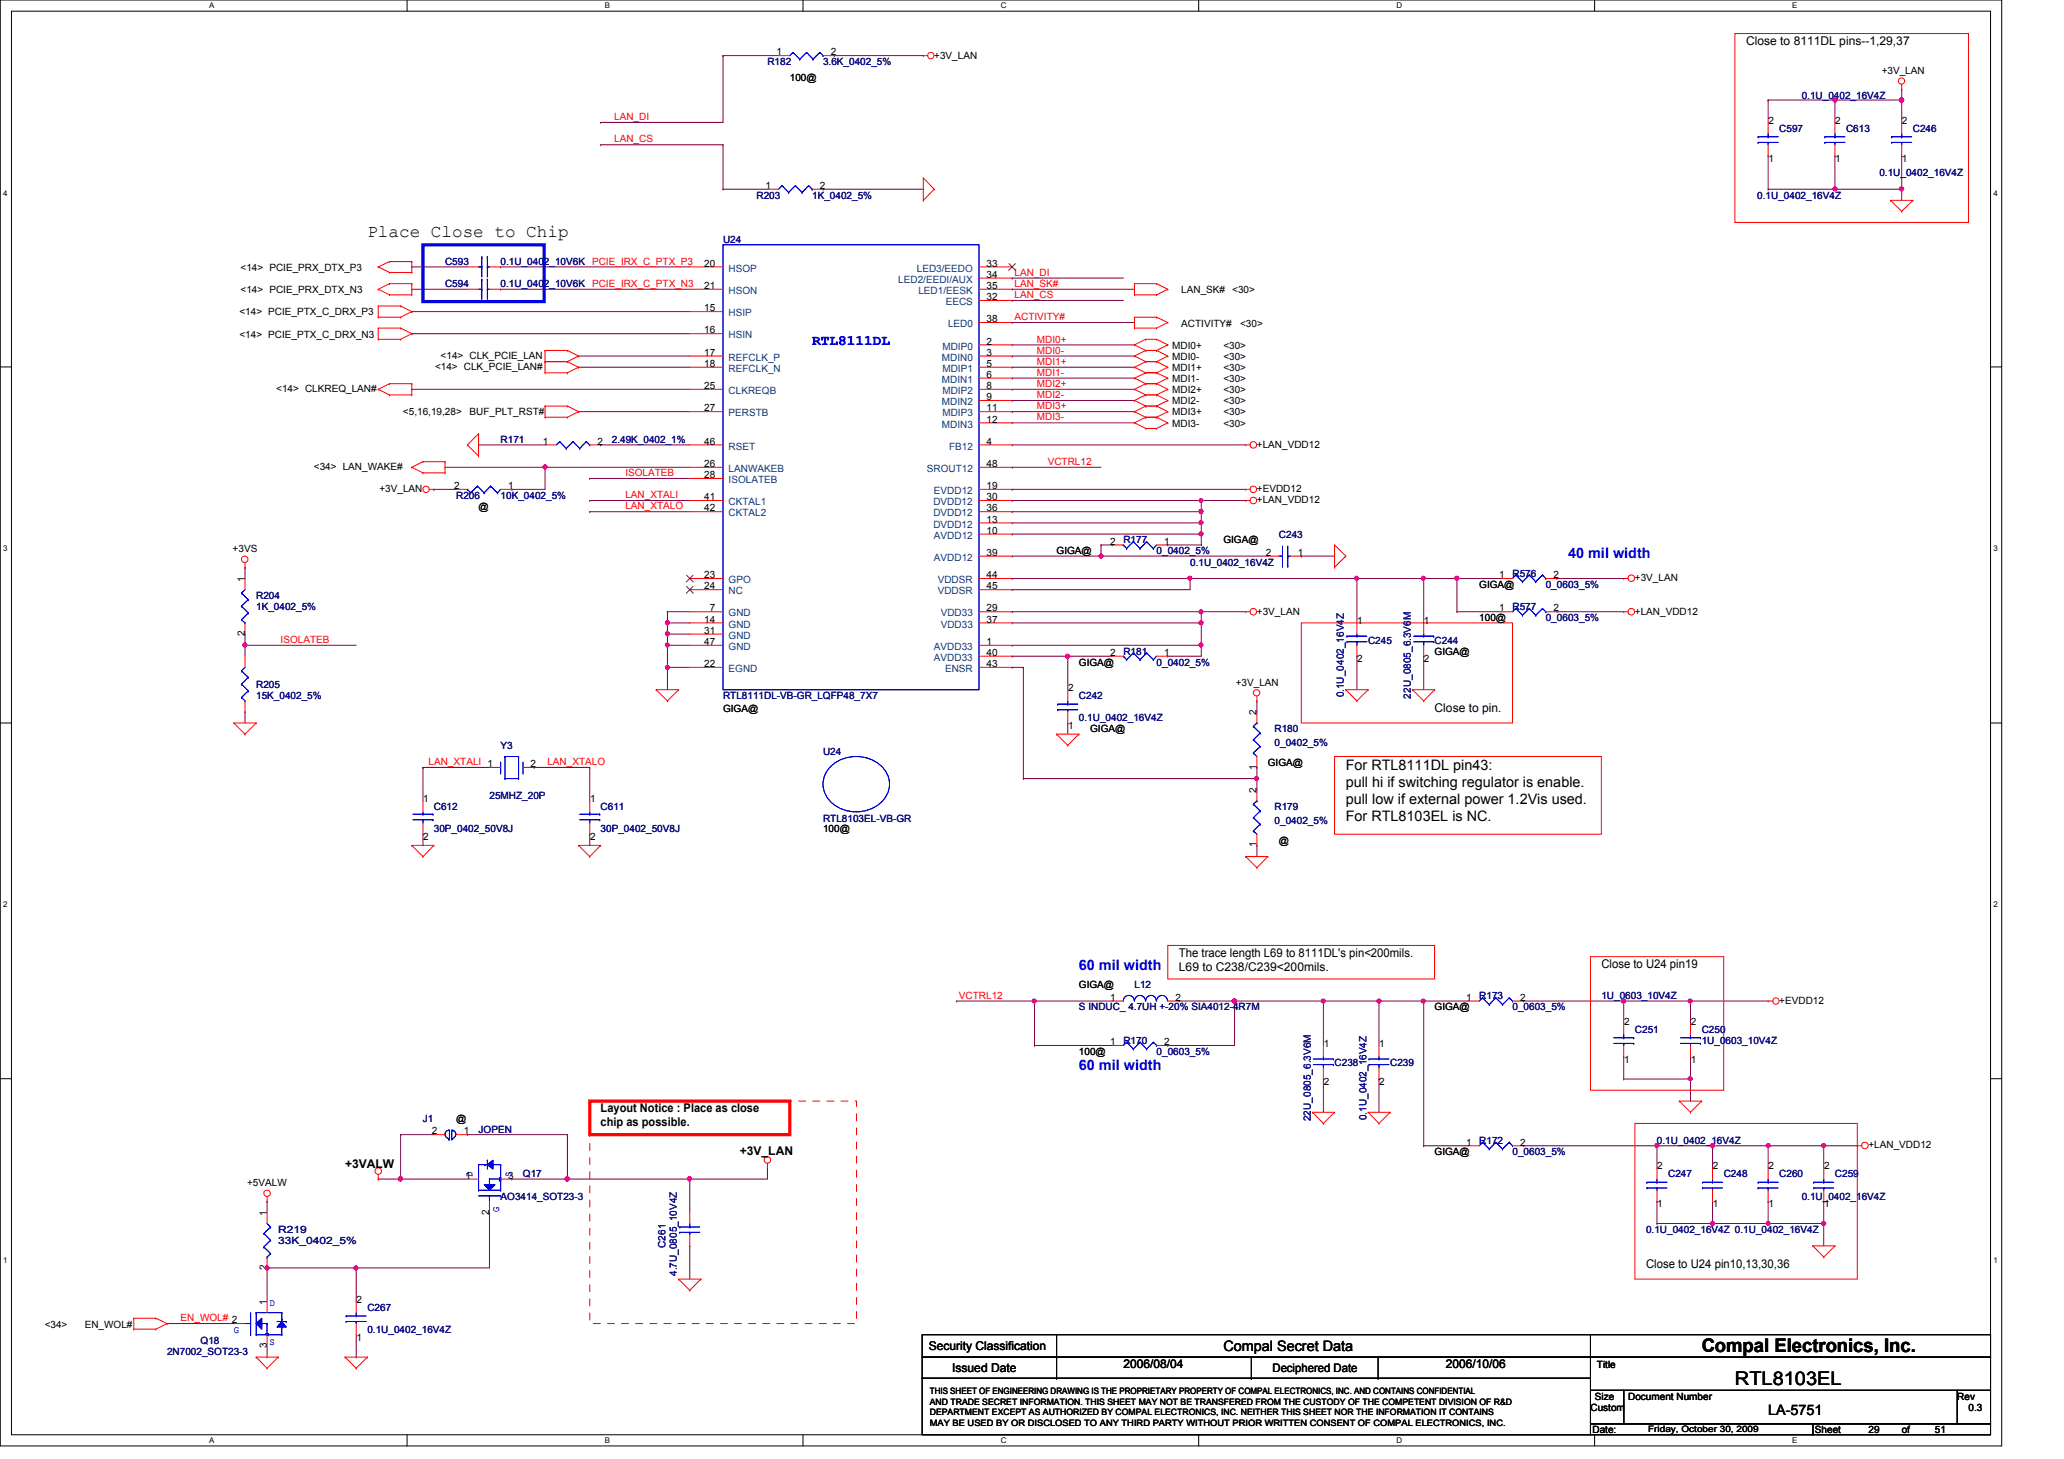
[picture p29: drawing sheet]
<svg xmlns="http://www.w3.org/2000/svg" width="297mm" height="210mm" viewBox="0 0 297 210" stroke-linecap="round" stroke-linejoin="round" font-family="sans-serif">
<defs><g id="words">
<g font-size="2.7">
<text x="244.9" y="194.6">Compal Electronics, Inc.</text>
<text x="249.7" y="199.3">RTL8103EL</text>
</g>
<text font-size="2.5" x="52.9" y="34.1">Place Close to Chip</text>
<g font-size="2.1" fill="#00f">
<text x="116.9" y="49.7">RTL8111DL</text>
<text x="225.7" y="80.3">40 mil width</text>
<text x="155.3" y="139.5">60 mil width</text>
<text x="155.3" y="153.9">60 mil width</text>
</g>
<g font-size="2.1">
<text x="193.7" y="110.7">For RTL8111DL pin43:</text>
<text x="193.7" y="113.2">pull hi if switching regulator is enable.</text>
<text x="193.7" y="115.7">pull low if external power 1.2Vis used.</text>
<text x="193.7" y="118.1">For RTL8103EL is NC.</text>
<text x="176.1" y="194.4">Compal Secret Data</text>
<text x="254.5" y="203.5">LA-5751</text>
</g>
<g font-size="1.7">
<text x="251.3" y="6.4">Close to 8111DL pins--1,29,37</text>
<text x="206.5" y="102.4">Close to pin.</text>
<text x="169.7" y="137.6">The trace length L69 to 8111DL's pin&lt;200mils.</text>
<text x="169.7" y="139.7">L69 to C238/C239&lt;200mils.</text>
<text x="230.5" y="139.2">Close to U24 pin19</text>
<text x="86.4" y="160">Layout Notice : Place as close</text>
<text x="86.4" y="162.1">chip as possible.</text>
<text x="106.5" y="166.1">+3V_LAN</text>
<text x="49.7" y="168">+3VALW</text>
<text x="236.9" y="182.5">Close to U24 pin10,13,30,36</text>
<text x="133.7" y="194.3">Security Classification</text>
<text x="137" y="197.3">Issued Date</text>
<text x="161.7" y="196.8">2006/08/04</text>
<text x="183.1" y="197.4">Deciphered Date</text>
<text x="208.1" y="196.8">2006/10/06</text>
</g>
<g font-size="1.4" fill="#000080">
<text x="110.4" y="9.4">R182</text>
<text x="118.4" y="9.4">3.6K_0402_5%</text>
<text x="259.3" y="14.2">0.1U_0402_16V4Z</text>
<text x="256.1" y="19">C597</text>
<text x="265.7" y="19">C613</text>
<text x="275.3" y="19">C246</text>
<text x="108.9" y="28.6">R203</text>
<text x="116.9" y="28.6">1K_0402_5%</text>
<text x="252.9" y="28.6">0.1U_0402_16V4Z</text>
<text x="270.5" y="25.4">0.1U_0402_16V4Z</text>
<text x="104.1" y="35">U24</text>
<text x="64" y="38.2">C593</text>
<text x="64" y="41.4">C594</text>
<text x="72" y="38.2">0.1U_0402_10V6K</text>
<text x="72" y="41.4">0.1U_0402_10V6K</text>
<text x="72" y="63.8">R171</text>
<text x="88" y="63.8">2.49K_0402_1%</text>
<text x="65.7" y="71.8">R206</text>
<text x="72" y="71.8">10K_0402_5%</text>
<text x="184.1" y="77.4">C243</text>
<text x="161.7" y="78.2">R177</text>
<text x="166.5" y="79.8">0_0402_5%</text>
<text x="171.3" y="81.4">0.1U_0402_16V4Z</text>
<text x="217.7" y="83">R576</text>
<text x="36.9" y="86.2">R204</text>
<text x="36.9" y="87.8">1K_0402_5%</text>
<text x="217.7" y="87.8">R577</text>
<text x="222.5" y="84.6">0_0603_5%</text>
<text x="222.5" y="89.4">0_0603_5%</text>
<text x="161.7" y="94.2">R181</text>
<text x="166.5" y="95.8">0_0402_5%</text>
<text x="196.9" y="92.6">C245</text>
<text x="206.5" y="92.6">C244</text>
<text x="36.9" y="99">R205</text>
<text x="36.9" y="100.6">15K_0402_5%</text>
<text x="104.1" y="100.6">RTL8111DL-VB-GR_LQFP48_7X7</text>
<text x="155.3" y="100.6">C242</text>
<text x="193.4" y="100.3" transform="rotate(-90 193.4 100.3)">0.1U_0402_16V4Z</text>
<text x="203" y="100.5" transform="rotate(-90 203 100.5)">22U_0805_6.3V6M</text>
<text x="72" y="107.8">Y3</text>
<text x="155.3" y="103.8">0.1U_0402_16V4Z</text>
<text x="183.4" y="105.4">R180</text>
<text x="183.4" y="107.3">0_0402_5%</text>
<text x="118.4" y="108.6">U24</text>
<text x="62.4" y="116.6">C612</text>
<text x="62.4" y="119.8">30P_0402_50V8J</text>
<text x="70.4" y="115">25MHZ_20P</text>
<text x="86.4" y="116.6">C611</text>
<text x="86.4" y="119.8">30P_0402_50V8J</text>
<text x="118.4" y="118.2">RTL8103EL-VB-GR</text>
<text x="183.4" y="116.6">R179</text>
<text x="183.4" y="118.5">0_0402_5%</text>
<text x="163.3" y="142.2">L12</text>
<text x="212.9" y="143.8">R173</text>
<text x="230.5" y="143.8">1U_0603_10V4Z</text>
<text x="155.3" y="145.4">S INDUC_ 4.7UH +-20% SIA4012-4R7M</text>
<text x="217.7" y="145.4">0_0603_5%</text>
<text x="235.3" y="148.6">C251</text>
<text x="244.9" y="148.6">C250</text>
<text x="161.7" y="150.2">R170</text>
<text x="166.5" y="151.8">0_0603_5%</text>
<text x="192.1" y="153.4">C238</text>
<text x="200.1" y="153.4">C239</text>
<text x="244.9" y="150.2">1U_0603_10V4Z</text>
<text x="60.9" y="161.4">J1</text>
<text x="188.6" y="161.3" transform="rotate(-90 188.6 161.3)">22U_0805_6.3V6M</text>
<text x="196.6" y="161.2" transform="rotate(-90 196.6 161.2)">0.1U_0402_16V4Z</text>
<text x="68.9" y="163">JOPEN</text>
<text x="212.9" y="164.6">R172</text>
<text x="217.7" y="166.2">0_0603_5%</text>
<text x="238.5" y="164.6">0.1U_0402_16V4Z</text>
<text x="72" y="172.6">AO3414_SOT23-3</text>
<text x="75.3" y="169.4">Q17</text>
<text x="240.1" y="169.4">C247</text>
<text x="248.1" y="169.4">C248</text>
<text x="256.1" y="169.4">C260</text>
<text x="259.3" y="172.6">0.1U_0402_16V4Z</text>
<text x="264.1" y="169.4">C259</text>
<text x="40" y="177.4">R219</text>
<text x="40" y="179">33K_0402_5%</text>
<text x="95.8" y="179.5" transform="rotate(-90 95.8 179.5)">C261</text>
<text x="236.9" y="177.4">0.1U_0402_16V4Z 0.1U_0402_16V4Z</text>
<text x="97.4" y="183.6" transform="rotate(-90 97.4 183.6)">4.7U_0805_10V4Z</text>
<text x="52.9" y="188.6">C267</text>
<text x="52.9" y="191.8">0.1U_0402_16V4Z</text>
<text x="24" y="195">2N7002_SOT23-3</text>
<text x="28.9" y="193.4">Q18</text>
</g>
<g font-size="1.4">
<text x="111.8" y="8">1</text>
<text x="113.7" y="11.6">100@</text>
<text x="119.5" y="8">2</text>
<text x="134.4" y="8.4">+3V_LAN</text>
<text x="270.8" y="10.6">+3V_LAN</text>
<text x="254.5" y="17.8">2</text>
<text x="264.1" y="17.8">2</text>
<text x="273.7" y="17.8">2</text>
<text x="254.5" y="23.3">1</text>
<text x="264.1" y="23.3">1</text>
<text x="273.7" y="23.3">1</text>
<text x="110.1" y="27.2">1</text>
<text x="118" y="27.2">2</text>
<text x="34.6" y="39">&lt;14&gt; PCIE_PRX_DTX_P3</text>
<text x="101.3" y="38.4">20</text>
<text x="101.3" y="41.6">21</text>
<text x="142" y="41.6">35</text>
<text x="142" y="40">34</text>
<text x="142" y="38.4">33</text>
<text x="34.5" y="45.4">&lt;14&gt; PCIE_PTX_C_DRX_P3</text>
<text x="34.6" y="42.2">&lt;14&gt; PCIE_PRX_DTX_N3</text>
<text x="101.3" y="44.8">15</text>
<text x="101.3" y="48">16</text>
<text x="142" y="46.4">38</text>
<text x="142" y="43.2">32</text>
<text x="170" y="47">ACTIVITY#</text>
<text x="170" y="42.2">LAN_SK# &lt;30&gt;</text>
<text x="178.5" y="47">&lt;30&gt;</text>
<text x="34.5" y="48.6">&lt;14&gt; PCIE_PTX_C_DRX_N3</text>
<text x="62.6" y="53.2">&lt;14&gt; CLK_PCIE_LAN#</text>
<text x="63.4" y="51.6">&lt;14&gt; CLK_PCIE_LAN</text>
<text x="101.3" y="51.2">17</text>
<text x="101.3" y="52.8">18</text>
<text x="142" y="49.6">2</text>
<text x="142" y="51.2">3</text>
<text x="142" y="52.8">5</text>
<text x="168.7" y="53.4">MDI1+</text>
<text x="168.7" y="51.8">MDI0-</text>
<text x="168.7" y="50.2">MDI0+</text>
<text x="176.1" y="51.8">&lt;30&gt;</text>
<text x="176.1" y="53.4">&lt;30&gt;</text>
<text x="176.1" y="50.2">&lt;30&gt;</text>
<text x="39.7" y="56.4">&lt;14&gt; CLKREQ_LAN#</text>
<text x="58" y="59.8">&lt;5,16,19,28&gt;</text>
<text x="67.6" y="59.8">BUF_PLT_RST#</text>
<text x="101.3" y="59.2">27</text>
<text x="101.3" y="56">25</text>
<text x="142" y="54.4">6</text>
<text x="142" y="56">8</text>
<text x="142" y="57.6">9</text>
<text x="142" y="59.2">11</text>
<text x="168.7" y="58.2">MDI2-</text>
<text x="168.7" y="56.6">MDI2+</text>
<text x="168.7" y="55">MDI1-</text>
<text x="168.7" y="59.8">MDI3+</text>
<text x="176.1" y="58.2">&lt;30&gt;</text>
<text x="176.1" y="55">&lt;30&gt;</text>
<text x="176.1" y="56.6">&lt;30&gt;</text>
<text x="176.1" y="59.8">&lt;30&gt;</text>
<text x="78.1" y="64">1</text>
<text x="86" y="64">2</text>
<text x="101.3" y="64">46</text>
<text x="142" y="64">4</text>
<text x="142" y="60.8">12</text>
<text x="168.7" y="61.4">MDI3-</text>
<text x="176.1" y="61.4">&lt;30&gt;</text>
<text x="180.9" y="64.4">+LAN_VDD12</text>
<text x="45.2" y="67.6">&lt;34&gt; LAN_WAKE#</text>
<text x="54.6" y="70.8">+3V_LAN</text>
<text x="65.4" y="70.4">2</text>
<text x="73.1" y="70.4">1</text>
<text x="101.3" y="72">41</text>
<text x="101.3" y="68.8">28</text>
<text x="101.3" y="67.2">26</text>
<text x="142" y="67.2">48</text>
<text x="142" y="70.4">19</text>
<text x="142" y="72">30</text>
<text x="180.9" y="70.8">+EVDD12</text>
<text x="68.9" y="73.4">@</text>
<text x="101.3" y="73.6">42</text>
<text x="142" y="76.8">10</text>
<text x="142" y="75.2">13</text>
<text x="142" y="73.6">36</text>
<text x="180.9" y="72.4">+LAN_VDD12</text>
<text x="33.5" y="79.5">+3VS</text>
<text x="35.2" y="83.7" transform="rotate(-90 35.2 83.7)">1</text>
<text x="101.3" y="83.2">23</text>
<text x="142" y="83.2">44</text>
<text x="142" y="80">39</text>
<text x="152.1" y="79.8">GIGA@</text>
<text x="159.8" y="78.4">2</text>
<text x="167.6" y="78.4">1</text>
<text x="176.1" y="78.2">GIGA@</text>
<text x="182.2" y="80">2</text>
<text x="186.8" y="80">1</text>
<text x="215.8" y="83.2">1</text>
<text x="223.6" y="83.2">2</text>
<text x="235.3" y="83.6">+3V_LAN</text>
<text x="101.3" y="89.6">14</text>
<text x="101.3" y="84.8">24</text>
<text x="102.1" y="88">7</text>
<text x="142" y="89.6">37</text>
<text x="142" y="88">29</text>
<text x="142" y="84.8">45</text>
<text x="180.9" y="88.4">+3V_LAN</text>
<text x="195.3" y="89.8">1</text>
<text x="204.9" y="89.8">1</text>
<text x="212.9" y="84.6">GIGA@</text>
<text x="212.9" y="89.4">100@</text>
<text x="215.8" y="88">1</text>
<text x="223.6" y="88">2</text>
<text x="235.3" y="88.4">+LAN_VDD12</text>
<text x="35.2" y="91.5" transform="rotate(-90 35.2 91.5)">2</text>
<text x="101.3" y="92.8">47</text>
<text x="101.3" y="96">22</text>
<text x="101.3" y="91.2">31</text>
<text x="142" y="92.8">1</text>
<text x="142" y="94.4">40</text>
<text x="142" y="96">43</text>
<text x="155.3" y="95.8">GIGA@</text>
<text x="159.8" y="94.4">2</text>
<text x="167.6" y="94.4">1</text>
<text x="195.3" y="95.3">2</text>
<text x="204.9" y="95.3">2</text>
<text x="206.5" y="94.2">GIGA@</text>
<text x="153.7" y="99.4">2</text>
<text x="177.8" y="98.6">+3V_LAN</text>
<text x="104.1" y="102.5">GIGA@</text>
<text x="153.7" y="104.9">1</text>
<text x="156.9" y="105.4">GIGA@</text>
<text x="180.8" y="102.9" transform="rotate(-90 180.8 102.9)">2</text>
<text x="76.4" y="110.4">2</text>
<text x="180.8" y="110.7" transform="rotate(-90 180.8 110.7)">1</text>
<text x="182.5" y="110.2">GIGA@</text>
<text x="60.9" y="115.4">1</text>
<text x="84.9" y="115.4">1</text>
<text x="118.4" y="119.8">100@</text>
<text x="180.8" y="114.1" transform="rotate(-90 180.8 114.1)">2</text>
<text x="60.9" y="120.9">2</text>
<text x="84.9" y="120.9">2</text>
<text x="180.8" y="121.9" transform="rotate(-90 180.8 121.9)">1</text>
<text x="184.1" y="121.4">@</text>
<text x="155.3" y="142.2">GIGA@</text>
<text x="159.8" y="144">1</text>
<text x="169.2" y="144">2</text>
<text x="211" y="144">1</text>
<text x="218.8" y="144">2</text>
<text x="206.5" y="145.4">GIGA@</text>
<text x="233.7" y="147.4">2</text>
<text x="243.3" y="147.4">2</text>
<text x="256.1" y="144.4">+EVDD12</text>
<text x="155.3" y="151.8">100@</text>
<text x="159.8" y="150.4">1</text>
<text x="167.6" y="150.4">2</text>
<text x="190.5" y="150.6">1</text>
<text x="198.5" y="150.6">1</text>
<text x="233.7" y="152.9">1</text>
<text x="243.3" y="152.9">1</text>
<text x="65.7" y="161.4">@</text>
<text x="190.5" y="156.1">2</text>
<text x="198.5" y="156.1">2</text>
<text x="62.1" y="163.2">2</text>
<text x="66.8" y="163.2">1</text>
<text x="206.5" y="166.2">GIGA@</text>
<text x="211" y="164.8">1</text>
<text x="218.8" y="164.8">2</text>
<text x="268.9" y="165.2">+LAN_VDD12</text>
<text x="35.6" y="170.6">+5VALW</text>
<text x="67" y="169.6">1</text>
<text x="73.1" y="169.6">3</text>
<text x="238.5" y="173.7">1</text>
<text x="238.5" y="168.2">2</text>
<text x="246.5" y="173.7">1</text>
<text x="246.5" y="168.2">2</text>
<text x="254.5" y="173.7">1</text>
<text x="254.5" y="168.2">2</text>
<text x="262.5" y="173.7">1</text>
<text x="262.5" y="168.2">2</text>
<text x="38.4" y="174.9" transform="rotate(-90 38.4 174.9)">1</text>
<text x="70.4" y="174.8" transform="rotate(-90 70.4 174.8)">2</text>
<text x="38.4" y="182.8" transform="rotate(-90 38.4 182.8)">2</text>
<text x="6.4" y="191">&lt;34&gt;</text>
<text x="12.2" y="191">EN_WOL#</text>
<text x="38.4" y="187.7" transform="rotate(-90 38.4 187.7)">1</text>
<text x="51.3" y="187.5">2</text>
<text x="38.4" y="193.9" transform="rotate(-90 38.4 193.9)">3</text>
<text x="51.3" y="192.9">1</text>
<text x="229.8" y="196.8">Title</text>
<text x="228.9" y="203">Custom</text>
<text x="229.5" y="201.4">Size</text>
<text x="234.3" y="201.4">Document Number</text>
<text x="281.7" y="201.4">Rev</text>
<text x="283.3" y="203">0.3</text>
<text x="229.2" y="206.2">Date:</text>
<text x="261.2" y="206.2">Sheet</text>
<text x="268.9" y="206.2">29</text>
<text x="273.7" y="206.2">of</text>
<text x="278.5" y="206.2">51</text>
</g>
<g font-size="1.4" fill="#f00">
<text x="88.4" y="17.3">LAN_DI</text>
<text x="88.4" y="20.5">LAN_CS</text>
<text x="85.2" y="41.3">PCIE_IRX_C_PTX_N3</text>
<text x="85.2" y="38.1">PCIE_IRX_C_PTX_P3</text>
<text x="146" y="41.3">LAN_SK#</text>
<text x="146" y="39.7">LAN_DI</text>
<text x="146" y="42.9">LAN_CS</text>
<text x="146" y="46.1">ACTIVITY#</text>
<text x="149.2" y="52.5">MDI1+</text>
<text x="149.2" y="50.9">MDI0-</text>
<text x="149.2" y="49.3">MDI0+</text>
<text x="149.2" y="55.7">MDI2+</text>
<text x="149.2" y="54.1">MDI1-</text>
<text x="149.2" y="57.3">MDI2-</text>
<text x="149.2" y="58.9">MDI3+</text>
<text x="149.2" y="60.5">MDI3-</text>
<text x="90" y="68.5">ISOLATEB</text>
<text x="90" y="71.7">LAN_XTALI</text>
<text x="150.8" y="66.9">VCTRL12</text>
<text x="90" y="73.3">LAN_XTALO</text>
<text x="40.4" y="92.5">ISOLATEB</text>
<text x="61.7" y="110.1">LAN_XTALI 1</text>
<text x="78.8" y="110.1">LAN_XTALO</text>
<text x="138" y="143.7">VCTRL12</text>
<text x="26" y="190.1">EN_WOL# 2</text>
</g>
<g font-size="1.4" fill="#004080">
<text x="104.9" y="39.1">HSOP</text>
<text x="129.3" y="40.7">LED2/EEDI/AUX</text>
<text x="131.9" y="39.1">LED3/EEDO</text>
<text x="104.9" y="45.5">HSIP</text>
<text x="104.9" y="42.3">HSON</text>
<text x="132.2" y="42.3">LED1/EESK</text>
<text x="136.1" y="43.9">EECS</text>
<text x="136.4" y="47.1">LED0</text>
<text x="104.9" y="48.7">HSIN</text>
<text x="104.9" y="51.9">REFCLK_P</text>
<text x="104.9" y="53.5">REFCLK_N</text>
<text x="135.5" y="51.9">MDIN0</text>
<text x="135.6" y="50.3">MDIP0</text>
<text x="135.6" y="53.5">MDIP1</text>
<text x="104.9" y="59.9">PERSTB</text>
<text x="104.9" y="56.7">CLKREQB</text>
<text x="135.5" y="55.1">MDIN1</text>
<text x="135.5" y="58.3">MDIN2</text>
<text x="135.6" y="56.7">MDIP2</text>
<text x="135.6" y="59.9">MDIP3</text>
<text x="104.9" y="64.7">RSET</text>
<text x="135.5" y="61.5">MDIN3</text>
<text x="136.6" y="64.7">FB12</text>
<text x="104.9" y="69.5">ISOLATEB</text>
<text x="104.9" y="67.9">LANWAKEB</text>
<text x="133.4" y="67.9">SROUT12</text>
<text x="134.4" y="71.1">EVDD12</text>
<text x="104.9" y="74.3">CKTAL2</text>
<text x="104.9" y="72.7">CKTAL1</text>
<text x="134.3" y="75.9">DVDD12</text>
<text x="134.3" y="74.3">DVDD12</text>
<text x="134.3" y="72.7">DVDD12</text>
<text x="134.4" y="77.5">AVDD12</text>
<text x="104.9" y="83.9">GPO</text>
<text x="134.4" y="80.7">AVDD12</text>
<text x="135" y="83.9">VDDSR</text>
<text x="104.9" y="88.7">GND</text>
<text x="104.9" y="85.5">NC</text>
<text x="135" y="85.5">VDDSR</text>
<text x="135.4" y="88.7">VDD33</text>
<text x="104.9" y="93.5">GND</text>
<text x="104.9" y="90.3">GND</text>
<text x="104.9" y="91.9">GND</text>
<text x="134.4" y="93.5">AVDD33</text>
<text x="134.4" y="95.1">AVDD33</text>
<text x="135.4" y="90.3">VDD33</text>
<text x="104.9" y="96.7">EGND</text>
<text x="136" y="96.7">ENSR</text>
</g>
<g font-size="1.4" fill="#00f">
<text x="68" y="169.3" transform="rotate(-90 68 169.3)">D</text>
<text x="73.6" y="169.3" transform="rotate(-90 73.6 169.3)">S</text>
<text x="71.8" y="174.4" transform="rotate(-90 71.8 174.4)">G</text>
<text x="33.7" y="191.8">G</text>
<text x="38.8" y="187.9">D</text>
<text x="38.8" y="193.5">S</text>
</g>
<g font-size="1.3">
<text x="133.8" y="200.6">THIS SHEET OF ENGINEERING DRAWING IS THE PROPRIETARY PROPERTY OF COMPAL ELECTRONICS, INC. AND CONTAINS CONFIDENTIAL</text>
<text x="133.8" y="202.1">AND TRADE SECRET INFORMATION. THIS SHEET MAY NOT BE TRANSFERED FROM THE CUSTODY OF THE COMPETENT DIVISION OF R&amp;D</text>
<text x="133.8" y="203.6">DEPARTMENT EXCEPT AS AUTHORIZED BY COMPAL ELECTRONICS, INC. NEITHER THIS SHEET NOR THE INFORMATION IT CONTAINS</text>
<text x="133.8" y="205.1">MAY BE USED BY OR DISCLOSED TO ANY THIRD PARTY WITHOUT PRIOR WRITTEN CONSENT OF COMPAL ELECTRONICS, INC.</text>
<text x="237.2" y="206">Friday, October 30, 2009</text>
</g>
<g font-size="1.1">
<text x="30.1" y="1.1">A</text>
<text x="87" y="1.1">B</text>
<text x="144" y="1.1">C</text>
<text x="201" y="1.1">D</text>
<text x="257.9" y="1.1">E</text>
<text x=".5" y="28.2">4</text>
<text x="286.9" y="28.2">4</text>
<text x=".5" y="79.3">3</text>
<text x="286.9" y="79.3">3</text>
<text x=".5" y="130.6">2</text>
<text x="286.9" y="130.6">2</text>
<text x=".5" y="181.7">1</text>
<text x="286.9" y="181.7">1</text>
<text x="30.1" y="207.6">A</text>
<text x="87" y="207.6">B</text>
<text x="144" y="207.6">C</text>
<text x="201" y="207.6">D</text>
<text x="257.9" y="207.6">E</text>
</g>
</g></defs>
<path d="M0 0h288.1v208h-288.1zM1.6 1.6h284.9v204.8h-284.9z" fill="none" stroke="#000" stroke-width=".14"/>
<g fill="#fff">
<path d="M30.1 .2h.7v1.2h-.7z"/>
<path d="M30.1 206.6h.7v1.2h-.7z"/>
</g>
<path d="M58.6 0v1.6M58.6 206.4v1.6" fill="none" stroke="#000" stroke-width=".14"/>
<g fill="#fff">
<path d="M87 .2h.8v1.2h-.8z"/>
<path d="M87 206.6h.8v1.2h-.8z"/>
</g>
<path d="M115.6 0v1.6M115.6 206.4v1.6" fill="none" stroke="#000" stroke-width=".14"/>
<g fill="#fff">
<path d="M144 .2h.8v1.2h-.8z"/>
<path d="M144 206.6h.8v1.2h-.8z"/>
</g>
<path d="M172.5 0v1.6M172.5 206.4v1.6" fill="none" stroke="#000" stroke-width=".14"/>
<g fill="#fff">
<path d="M201 .2h.7v1.2h-.7z"/>
<path d="M201 206.6h.7v1.2h-.7z"/>
</g>
<path d="M229.5 0v1.6M229.5 206.4v1.6" fill="none" stroke="#000" stroke-width=".14"/>
<g fill="#fff">
<path d="M257.9 .2h.8v1.2h-.8z"/>
<path d="M257.9 206.6h.8v1.2h-.8z"/>
<path d="M.5 27.2h.6v1.2h-.6z"/>
<path d="M286.9 27.2h.6v1.2h-.6z"/>
<path d="M.5 78.4h.6v1.1h-.6z"/>
<path d="M286.9 78.4h.6v1.1h-.6z"/>
</g>
<path d="M0 52.8h1.6M286.5 52.8h1.6" fill="none" stroke="#000" stroke-width=".14"/>
<g fill="#fff">
<path d="M.5 129.6h.6v1.2h-.6z"/>
<path d="M286.9 129.6h.6v1.2h-.6z"/>
</g>
<path d="M0 104h1.6M286.5 104h1.6" fill="none" stroke="#000" stroke-width=".14"/>
<g fill="#fff">
<path d="M.5 180.8h.6v1.1h-.6z"/>
<path d="M286.9 180.8h.6v1.1h-.6z"/>
</g>
<path d="M0 155.2h1.6M286.5 155.2h1.6" fill="none" stroke="#000" stroke-width=".14"/>
<path d="M145.7 75.2h.1M145.7 70.4h.1M145.7 75.2h27.2M145.7 70.4h33.6M96.1 88h.1M96.1 88h3.2M145.7 92.8h.1M145.7 92.8h27.2M172.9 88h.1M172.9 88v1.6" fill="none" stroke="#800040" stroke-width=".14"/>
<circle cx="172.8" cy="92.8" r=".3" fill="#f0f"/>
<circle cx="172.8" cy="92.8" r=".3" fill="none" stroke="#f0f" stroke-width=".14"/>
<path d="M83.3 51.2h.1M83.3 52.8h.1M83.3 51.2h16M83.3 52.8h16M145.7 43.2h.1M145.7 43.2h16M145.7 76.8h.1M145.7 76.8h27.2" fill="none" stroke="#800040" stroke-width=".14"/>
<circle cx="172.8" cy="76.8" r=".3" fill="#f0f"/>
<circle cx="172.8" cy="76.8" r=".3" fill="none" stroke="#f0f" stroke-width=".14"/>
<g fill="none" stroke="#800040" stroke-width=".14">
<path d="M145.7 41.6h.1M145.7 40h.1M145.7 46.4h.1M145.7 41.6h17.6M145.7 40h16M145.7 46.4h17.6M68.9 64h.1M68.9 64h9.5M78.4 67.2h.1M78.4 67.2h20.9M84.9 68.8h.1M84.9 68.8h14.4"/>
<path d="M86.4 64h.1M86.4 64h12.9M145.7 67.2h.1M145.7 67.2h12.8M172.9 75.2h.1M172.9 75.2v1.6M96.1 91.2h.1M96.1 92.8h.1M96.1 91.2h3.2M96.1 92.8h3.2"/>
</g>
<circle cx="78.4" cy="67.2" r=".3" fill="#f0f"/>
<circle cx="78.4" cy="67.2" r=".3" fill="none" stroke="#f0f" stroke-width=".14"/>
<path d="M84.9 73.6h.1M84.9 72h.1M84.9 73.6h14.4M84.9 72h14.4M35.3 81.6h.1M35.3 92.8h.1M35.3 81.6v1.6M35.3 92.8h16M35.3 102.4h.1M35.3 102.4v1.6" fill="none" stroke="#800040" stroke-width=".14"/>
<circle cx="35.2" cy="92.8" r=".3" fill="#f0f"/>
<circle cx="35.2" cy="92.8" r=".3" fill="none" stroke="#f0f" stroke-width=".14"/>
<path d="M35.3 92.8h.1M35.3 92.8v1.6M209.7 83.2h.1M209.7 83.2h6.4" fill="none" stroke="#800040" stroke-width=".14"/>
<circle cx="209.7" cy="83.2" r=".31" fill="#f0f"/>
<circle cx="209.7" cy="83.2" r=".31" fill="none" stroke="#f0f" stroke-width=".14"/>
<path d="M172.9 72h.1M172.9 72h6.4" fill="none" stroke="#800040" stroke-width=".14"/>
<circle cx="172.8" cy="72" r=".3" fill="#f0f"/>
<circle cx="172.8" cy="72" r=".3" fill="none" stroke="#f0f" stroke-width=".14"/>
<g fill="none" stroke="#800040" stroke-width=".14">
<path d="M86.4 17.6h.1M104.1 8h.1M104.1 8h8M104.1 8v9.6h-17.7M120.1 8h.1M120.1 8h12.8M86.4 20.8h.1M86.4 20.8h17.7M104.1 20.8h.1M104.1 27.2h.1M104.1 27.2h6.3M104.1 20.8v6.4"/>
<path d="M118.4 27.2h.1M118.4 27.2h14.5M172.9 73.6h.1M172.9 73.6v1.6"/>
</g>
<circle cx="172.8" cy="75.2" r=".3" fill="#f0f"/>
<circle cx="172.8" cy="75.2" r=".3" fill="none" stroke="#f0f" stroke-width=".14"/>
<g fill="none" stroke="#800040" stroke-width=".14">
<path d="M59.3 56h.1M59.3 56h40M83.3 59.2h.1M83.3 59.2h16M62.4 70.4h.1M62.4 70.4h3.3M64 67.2h.1M64 67.2h14.4M73.7 70.4h.1M78.4 67.2h.1M78.4 67.2v3.2h-4.7M145.7 72h.1"/>
<path d="M145.7 72h27.2M35.3 91.2h.1M35.3 91.2v1.6M145.7 88h.1M145.7 89.6h.1M145.7 88h27.2M145.7 89.6h27.2M172.9 89.6h.1M172.9 89.6v3.2"/>
</g>
<circle cx="172.8" cy="89.6" r=".31" fill="#f0f"/>
<circle cx="172.8" cy="89.6" r=".31" fill="none" stroke="#f0f" stroke-width=".14"/>
<path d="M172.9 88h.1M172.9 88h6.4" fill="none" stroke="#800040" stroke-width=".14"/>
<circle cx="172.8" cy="88" r=".3" fill="#f0f"/>
<circle cx="172.8" cy="88" r=".3" fill="none" stroke="#f0f" stroke-width=".14"/>
<g fill="none" stroke="#800040" stroke-width=".14">
<path d="M54.4 169.6h.1M54.4 169.6h12.9M57.7 163.2h.1M57.7 169.6h.1M57.7 163.2h4.7M57.7 163.2v6.4M67.3 163.2h.1M67.3 163.2h14.4M73.7 169.6h.1M81.7 163.2h.1M81.7 163.2v6.4h-8M110.4 168h.1"/>
<path d="M110.4 168v1.6"/>
</g>
<circle cx="57.6" cy="169.6" r=".32" fill="#f0f"/>
<circle cx="57.6" cy="169.6" r=".32" fill="none" stroke="#f0f" stroke-width=".14"/>
<path d="M99.3 169.6h.1M99.3 169.6h11.1" fill="none" stroke="#800040" stroke-width=".14"/>
<circle cx="99.2" cy="169.6" r=".31" fill="#f0f"/>
<circle cx="99.2" cy="169.6" r=".31" fill="none" stroke="#f0f" stroke-width=".14"/>
<path d="M51.3 182.4h.1M51.3 182.4v4.8" fill="none" stroke="#800040" stroke-width=".14"/>
<circle cx="51.2" cy="182.4" r=".3" fill="#f0f"/>
<circle cx="51.2" cy="182.4" r=".3" fill="none" stroke="#f0f" stroke-width=".14"/>
<path d="M38.4 182.4h.1M38.4 182.4h12.9" fill="none" stroke="#800040" stroke-width=".14"/>
<circle cx="38.4" cy="182.4" r=".3" fill="#f0f"/>
<circle cx="38.4" cy="182.4" r=".3" fill="none" stroke="#f0f" stroke-width=".14"/>
<g fill="none" stroke="#800040" stroke-width=".14">
<path d="M38.4 172.8h.1M38.4 172.8v1.6M70.4 174.4h.1M70.4 174.4v8h-19.1M81.7 169.6h.1M81.7 169.6h17.6M99.3 169.6h.1M99.3 169.6v4.8M24 190.4h.1M24 190.4h9.7M38.4 182.4h.1M38.4 195.2h.1"/>
<path d="M38.4 182.4v4.8M38.4 193.6v1.6M51.3 182.4h.1M51.3 195.2h.1M51.3 192v3.2"/>
</g>
<circle cx="81.6" cy="169.6" r=".32" fill="#f0f"/>
<circle cx="81.6" cy="169.6" r=".32" fill="none" stroke="#f0f" stroke-width=".14"/>
<g fill="none" stroke="#800040" stroke-width=".14">
<path d="M59.3 38.4h.1M59.3 38.4h8M72 38.4h.1M72 38.4h27.3M59.3 41.6h.1M59.3 48h.1M59.3 44.8h.1M59.3 41.6h8M59.3 48h40M59.3 44.8h40M72 41.6h.1M72 41.6h27.3"/>
<path d="M96.1 88h.1M96.1 89.6h.1M96.1 88v3.2M96.1 89.6h3.2M99.3 179.2h.1M99.3 179.2v4.8"/>
</g>
<circle cx="96" cy="89.6" r=".31" fill="#f0f"/>
<circle cx="96" cy="89.6" r=".31" fill="none" stroke="#f0f" stroke-width=".14"/>
<path d="M96.1 92.8h.1M96.1 92.8v3.2" fill="none" stroke="#800040" stroke-width=".14"/>
<circle cx="96.1" cy="92.8" r=".3" fill="#f0f"/>
<circle cx="96.1" cy="92.8" r=".3" fill="none" stroke="#f0f" stroke-width=".14"/>
<path d="M96.1 96h.1M96.1 96v3.2M96.1 96h3.2" fill="none" stroke="#800040" stroke-width=".14"/>
<circle cx="96.1" cy="96" r=".3" fill="#f0f"/>
<circle cx="96.1" cy="96" r=".3" fill="none" stroke="#f0f" stroke-width=".14"/>
<path d="M96.1 91.2h.1M96.1 91.2v1.6" fill="none" stroke="#800040" stroke-width=".14"/>
<circle cx="96.1" cy="91.2" r=".3" fill="#f0f"/>
<circle cx="96.1" cy="91.2" r=".3" fill="none" stroke="#f0f" stroke-width=".14"/>
<g fill="none" stroke="#800040" stroke-width=".14">
<path d="M254.5 14.4h.1M254.5 14.4v3.2M264.1 14.4h.1M264.1 14.4v3.2M273.7 12.8h.1M273.7 12.8v1.6M264.1 27.2h.1M264.1 27.2h9.6M60.9 110.4h.1M60.9 110.4h9.5M60.9 110.4v4.8M76.9 110.4h.1"/>
<path d="M76.9 110.4h8M84.9 110.4h.1M84.9 110.4v4.8M60.9 120h.1M60.9 120v1.6M84.9 120h.1M84.9 120v1.6"/>
</g>
<circle cx="273.7" cy="27.2" r=".31" fill="#f0f"/>
<circle cx="273.7" cy="27.2" r=".31" fill="none" stroke="#f0f" stroke-width=".14"/>
<path d="M264.1 14.4h.1M264.1 14.4h9.6M254.5 22.4h.1M254.5 22.4v4.8" fill="none" stroke="#800040" stroke-width=".14"/>
<circle cx="273.7" cy="14.4" r=".31" fill="#f0f"/>
<circle cx="273.7" cy="14.4" r=".31" fill="none" stroke="#f0f" stroke-width=".14"/>
<circle cx="264.1" cy="14.4" r=".3" fill="#f0f"/>
<circle cx="264.1" cy="14.4" r=".3" fill="none" stroke="#f0f" stroke-width=".14"/>
<path d="M273.7 14.4h.1M273.7 14.4v3.2" fill="none" stroke="#800040" stroke-width=".14"/>
<circle cx="273.7" cy="14.4" r=".31" fill="#f0f"/>
<circle cx="273.7" cy="14.4" r=".31" fill="none" stroke="#f0f" stroke-width=".14"/>
<path d="M254.5 27.2h.1M254.5 27.2h9.6" fill="none" stroke="#800040" stroke-width=".14"/>
<circle cx="264.1" cy="27.2" r=".3" fill="#f0f"/>
<circle cx="264.1" cy="27.2" r=".3" fill="none" stroke="#f0f" stroke-width=".14"/>
<path d="M254.5 14.4h.1M254.5 14.4h9.6M264.1 22.4h.1M264.1 22.4v4.8M273.7 27.2h.1M273.7 22.4h.1M273.7 22.4v6.4M148.9 144h.1M148.9 144h11.2" fill="none" stroke="#800040" stroke-width=".14"/>
<circle cx="148.8" cy="144" r=".3" fill="#f0f"/>
<circle cx="148.8" cy="144" r=".3" fill="none" stroke="#f0f" stroke-width=".14"/>
<path d="M137.7 144h.1M137.7 144h11.2M148.9 144h.1M148.9 150.4h.1M148.9 144v6.4M148.9 150.4h11.2M168.1 150.4h.1M177.7 144h.1M177.7 144v6.4h-9.6" fill="none" stroke="#800040" stroke-width=".14"/>
<circle cx="177.7" cy="144" r=".31" fill="#f0f"/>
<circle cx="177.7" cy="144" r=".31" fill="none" stroke="#f0f" stroke-width=".14"/>
<path d="M169.7 144h.1M169.7 144h8M190.5 155.2h.1M190.5 144h.1M190.5 144h8M190.5 144v6.4M190.5 155.2v4.8M198.5 155.2h.1M198.5 155.2v4.8" fill="none" stroke="#800040" stroke-width=".14"/>
<circle cx="190.5" cy="144" r=".3" fill="#f0f"/>
<circle cx="190.5" cy="144" r=".3" fill="none" stroke="#f0f" stroke-width=".14"/>
<path d="M198.5 144h.1M198.5 144v6.4" fill="none" stroke="#800040" stroke-width=".14"/>
<circle cx="198.5" cy="144" r=".3" fill="#f0f"/>
<circle cx="198.5" cy="144" r=".3" fill="none" stroke="#f0f" stroke-width=".14"/>
<path d="M204.9 144h.1M204.9 144v20.8M204.9 144h6.4" fill="none" stroke="#800040" stroke-width=".14"/>
<circle cx="204.8" cy="144" r=".3" fill="#f0f"/>
<circle cx="204.8" cy="144" r=".3" fill="none" stroke="#f0f" stroke-width=".14"/>
<path d="M204.9 164.8h.1M204.9 164.8h6.4M219.3 164.8h.1M219.3 164.8h19.2" fill="none" stroke="#800040" stroke-width=".14"/>
<circle cx="238.5" cy="164.8" r=".3" fill="#f0f"/>
<circle cx="238.5" cy="164.8" r=".3" fill="none" stroke="#f0f" stroke-width=".14"/>
<path d="M243.3 144h.1M243.3 144h11.2" fill="none" stroke="#800040" stroke-width=".14"/>
<circle cx="243.2" cy="144" r=".3" fill="#f0f"/>
<circle cx="243.2" cy="144" r=".3" fill="none" stroke="#f0f" stroke-width=".14"/>
<g fill="none" stroke="#800040" stroke-width=".14">
<path d="M238.5 164.8h.1M238.5 164.8h16M238.5 164.8v3.2M246.5 172.8h.1M246.5 164.8h.1M246.5 164.8v3.2M246.5 172.8v3.2M254.5 164.8h.1M254.5 164.8v3.2M262.5 176h.1M262.5 164.8h.1M262.5 164.8v3.2"/>
<path d="M262.5 176v3.2"/>
</g>
<circle cx="246.5" cy="164.8" r=".3" fill="#f0f"/>
<circle cx="246.5" cy="164.8" r=".3" fill="none" stroke="#f0f" stroke-width=".14"/>
<path d="M238.5 176h.1M238.5 176h16M246.5 176h.1" fill="none" stroke="#800040" stroke-width=".14"/>
<circle cx="246.5" cy="176" r=".3" fill="#f0f"/>
<circle cx="246.5" cy="176" r=".3" fill="none" stroke="#f0f" stroke-width=".14"/>
<path d="M238.5 172.8h.1M238.5 172.8v3.2M254.5 172.8h.1M254.5 172.8v3.2M262.5 164.8h.1M262.5 164.8h4.8" fill="none" stroke="#800040" stroke-width=".14"/>
<circle cx="262.5" cy="164.8" r=".3" fill="#f0f"/>
<circle cx="262.5" cy="164.8" r=".3" fill="none" stroke="#f0f" stroke-width=".14"/>
<path d="M177.7 144h.1M177.7 144h12.8M198.5 144h.1M198.5 144h6.4" fill="none" stroke="#800040" stroke-width=".14"/>
<circle cx="177.7" cy="144" r=".31" fill="#f0f"/>
<circle cx="177.7" cy="144" r=".31" fill="none" stroke="#f0f" stroke-width=".14"/>
<path d="M254.5 176h.1M254.5 176h8" fill="none" stroke="#800040" stroke-width=".14"/>
<circle cx="262.5" cy="176" r=".3" fill="#f0f"/>
<circle cx="262.5" cy="176" r=".3" fill="none" stroke="#f0f" stroke-width=".14"/>
<circle cx="254.5" cy="176" r=".3" fill="#f0f"/>
<circle cx="254.5" cy="176" r=".3" fill="none" stroke="#f0f" stroke-width=".14"/>
<path d="M219.3 144h.1M219.3 144h24M233.7 152h.1M233.7 155.2h.1M233.7 144h.1M233.7 144v3.2M233.7 152v3.2M233.7 155.2h9.6M243.3 144h.1M243.3 144v3.2M262.5 172.8h.1M262.5 172.8v3.2" fill="none" stroke="#800040" stroke-width=".14"/>
<circle cx="233.7" cy="144" r=".31" fill="#f0f"/>
<circle cx="233.7" cy="144" r=".31" fill="none" stroke="#f0f" stroke-width=".14"/>
<path d="M243.3 155.2h.1M243.3 155.2v3.2" fill="none" stroke="#800040" stroke-width=".14"/>
<circle cx="243.2" cy="155.2" r=".3" fill="#f0f"/>
<circle cx="243.2" cy="155.2" r=".3" fill="none" stroke="#f0f" stroke-width=".14"/>
<path d="M254.5 164.8h.1M254.5 164.8h8" fill="none" stroke="#800040" stroke-width=".14"/>
<circle cx="254.5" cy="164.8" r=".3" fill="#f0f"/>
<circle cx="254.5" cy="164.8" r=".3" fill="none" stroke="#f0f" stroke-width=".14"/>
<path d="M153.7 94.4h.1M153.7 94.4h6.4" fill="none" stroke="#800040" stroke-width=".14"/>
<circle cx="153.7" cy="94.4" r=".31" fill="#f0f"/>
<circle cx="153.7" cy="94.4" r=".31" fill="none" stroke="#f0f" stroke-width=".14"/>
<path d="M145.7 73.6h.1M145.7 73.6h27.2M168.1 94.4h.1M172.9 92.8h.1M172.9 92.8v1.6h-4.8" fill="none" stroke="#800040" stroke-width=".14"/>
<circle cx="172.8" cy="73.6" r=".31" fill="#f0f"/>
<circle cx="172.8" cy="73.6" r=".31" fill="none" stroke="#f0f" stroke-width=".14"/>
<path d="M158.5 80h.1M158.5 80h24" fill="none" stroke="#800040" stroke-width=".14"/>
<circle cx="158.5" cy="80" r=".3" fill="#f0f"/>
<circle cx="158.5" cy="80" r=".3" fill="none" stroke="#f0f" stroke-width=".14"/>
<g fill="none" stroke="#800040" stroke-width=".14">
<path d="M145.7 84.8h.1M153.7 94.4h.1M153.7 94.4v4.8M171.3 83.2h.1M171.3 83.2v1.6h-25.6M187.3 80h.1M187.3 80h4.8M195.3 83.2h.1M195.3 83.2h9.6M204.9 94.4h.1M204.9 83.2h.1M204.9 83.2v6.4"/>
<path d="M204.9 94.4v4.8M209.7 88h.1M209.7 83.2h.1M209.7 88h6.4M209.7 83.2v4.8M224.1 88h.1M224.1 83.2h.1M224.1 88h9.6M224.1 83.2h9.6M153.7 104h.1M153.7 104v1.6"/>
</g>
<circle cx="195.2" cy="83.2" r=".3" fill="#f0f"/>
<circle cx="195.2" cy="83.2" r=".3" fill="none" stroke="#f0f" stroke-width=".14"/>
<path d="M204.9 83.2h.1M204.9 83.2h4.8" fill="none" stroke="#800040" stroke-width=".14"/>
<circle cx="204.8" cy="83.2" r=".3" fill="#f0f"/>
<circle cx="204.8" cy="83.2" r=".3" fill="none" stroke="#f0f" stroke-width=".14"/>
<path d="M171.3 83.2h.1M171.3 83.2h24M195.3 94.4h.1M195.3 83.2h.1M195.3 83.2v6.4M195.3 94.4v4.8" fill="none" stroke="#800040" stroke-width=".14"/>
<circle cx="171.2" cy="83.2" r=".3" fill="#f0f"/>
<circle cx="171.2" cy="83.2" r=".3" fill="none" stroke="#f0f" stroke-width=".14"/>
<path d="M145.7 96h.1M145.7 96h1.6M147.3 96h.1M147.3 96v16M147.3 112h.1M147.3 112h33.6M180.9 112h.1M180.9 100.8h.1M180.9 100.8v1.6M180.9 112v1.6M180.9 121.6h.1M180.9 121.6v1.6" fill="none" stroke="#800040" stroke-width=".14"/>
<circle cx="180.8" cy="112" r=".3" fill="#f0f"/>
<circle cx="180.8" cy="112" r=".3" fill="none" stroke="#f0f" stroke-width=".14"/>
<g fill="none" stroke="#800040" stroke-width=".14">
<path d="M145.7 52.8h.1M145.7 51.2h.1M145.7 49.6h.1M145.7 56h.1M145.7 54.4h.1M145.7 57.6h.1M145.7 59.2h.1M145.7 52.8h17.6M145.7 51.2h17.6M145.7 49.6h17.6M145.7 56h17.6M145.7 54.4h17.6"/>
<path d="M145.7 57.6h17.6M145.7 59.2h17.6M145.7 60.8h.1M145.7 64h.1M145.7 60.8h17.6M145.7 64h33.6M158.5 78.4h.1M158.5 78.4h1.6M158.5 78.4v1.6h-12.8M160.1 78.4h.1M168.1 78.4h.1M168.1 78.4h4.8"/>
<path d="M172.9 72h.1M172.9 78.4h.1M172.9 72v1.6M172.9 76.8v1.6M145.7 94.4h.1M145.7 80h.1M145.7 83.2h.1M145.7 94.4h8M145.7 83.2h25.6M180.9 110.4h.1M180.9 110.4v1.6M243.3 152h.1"/>
<path d="M243.3 152v3.2"/>
</g>
<g fill="none" stroke="#f00" stroke-width=".14">
<path d="M132.9 8h.1M132.9 8h.6M249.7 4.8h33.6v27.2h-33.6zM254.5 17.6v1.6M273.7 12.8h.1M273.7 12.1v.7M273.7 17.6v1.6M54.4 38.4h.1M54.4 38.4l1.6 .8M56 37.6h.1M56 39.2h.1M56 37.6l-1.6 .8"/>
<path d="M56 37.6h3.3M56 39.2h3.3M59.3 37.6h.1M59.3 39.2h.1M59.3 37.6v1.6M132.9 25.6h.1M132.9 28.8h.1M132.9 25.6v3.2M132.9 25.6l1.5 1.6M134.4 27.2h.1M134.4 27.2l-1.5 1.6M254.5 20.8v1.6"/>
<path d="M272.1 28.8h.1M272.1 28.8h3.2M272.1 28.8l1.6 1.6M273.7 30.4h.1M273.7 20.8v1.6M275.3 28.8h.1M275.3 28.8l-1.6 1.6M54.4 56h.1M54.4 41.6h.1M54.4 48.8h.1M54.4 47.2h.1M54.4 45.6h.1"/>
<path d="M54.4 44h.1M54.4 56l1.6 .8M54.4 41.6l1.6 .8M54.4 47.2h3.3M54.4 48.8h3.3M54.4 44v1.6M54.4 47.2v1.6M54.4 44h3.3M54.4 45.6h3.3M56 55.2h.1M56 56.8h.1M56 40.8h.1"/>
<path d="M56 42.4h.1M56 55.2l-1.6 .8M56 55.2h3.3M56 56.8h3.3M56 40.8l-1.6 .8M56 40.8h3.3M56 42.4h3.3M57.7 47.2h.1M57.7 48.8h.1M57.7 44h.1M57.7 45.6h.1M57.7 47.2l1.6 .8"/>
<path d="M57.7 44l1.6 .8M59.3 55.2h.1M59.3 56.8h.1M59.3 40.8h.1M59.3 42.4h.1M59.3 48h.1M59.3 44.8h.1M59.3 40.8v1.6M59.3 55.2v1.6M59.3 48l-1.6 .8M59.3 44.8l-1.6 .8M78.4 53.6h.1"/>
<path d="M78.4 52h.1M78.4 50.4h.1M78.4 58.4h.1M78.4 52h3.3M78.4 53.6h3.3M78.4 50.4v3.2M78.4 58.4v1.6M78.4 50.4h3.3M78.4 58.4h3.3M81.7 52h.1M81.7 53.6h.1M81.7 50.4h.1"/>
<path d="M81.7 58.4h.1M81.7 52l1.6 .8M81.7 50.4l1.6 .8M81.7 58.4l1.6 .8M83.3 52.8h.1M83.3 51.2h.1M83.3 59.2h.1M83.3 52.8l-1.6 .8M83.3 51.2l-1.6 .8M83.3 59.2l-1.6 .8M163.3 52.8h.1M163.3 57.6h.1"/>
<path d="M163.3 56h.1M163.3 51.2h.1M163.3 49.6h.1M163.3 54.4h.1M163.3 59.2h.1M163.3 47.2h.1M163.3 45.6h.1M163.3 42.4h.1M163.3 40.8h.1M163.3 40.8h3.2M163.3 42.4h3.2M163.3 47.2h3.2"/>
<path d="M163.3 45.6h3.2M163.3 52.8l1.6 .8M163.3 57.6l1.6 .8M163.3 56l1.6 .8M163.3 51.2l1.6 .8M163.3 49.6l1.6 .8M163.3 54.4l1.6 .8M163.3 59.2l1.6 .8M163.3 40.8v1.6M163.3 45.6v1.6M164.9 52h.1M164.9 53.6h.1"/>
<path d="M164.9 56.8h.1M164.9 58.4h.1M164.9 55.2h.1M164.9 50.4h.1M164.9 48.8h.1M164.9 52h1.6M164.9 53.6h1.6M164.9 50.4h1.6M164.9 55.2h1.6M164.9 56.8h1.6M164.9 58.4h1.6M164.9 48.8h1.6"/>
<path d="M164.9 52l-1.6 .8M164.9 56.8l-1.6 .8M164.9 55.2l-1.6 .8M164.9 50.4l-1.6 .8M164.9 48.8l-1.6 .8M164.9 53.6l-1.6 .8M164.9 58.4l-1.6 .8M166.5 52h.1M166.5 53.6h.1M166.5 56.8h.1M166.5 58.4h.1M166.5 55.2h.1"/>
<path d="M166.5 50.4h.1M166.5 48.8h.1M166.5 45.6h.1M166.5 47.2h.1M166.5 40.8h.1M166.5 42.4h.1M166.5 52l1.6 .8M166.5 56.8l1.6 .8M166.5 55.2l1.6 .8M166.5 50.4l1.6 .8M166.5 48.8l1.6 .8M166.5 53.6l1.6 .8"/>
<path d="M166.5 58.4l1.6 .8M166.5 45.6l1.6 .8M166.5 40.8l1.6 .8M168.1 52.8h.1M168.1 57.6h.1M168.1 56h.1M168.1 51.2h.1M168.1 49.6h.1M168.1 54.4h.1M168.1 59.2h.1M168.1 46.4h.1M168.1 41.6h.1"/>
<path d="M168.1 52.8l-1.6 .8M168.1 57.6l-1.6 .8M168.1 56l-1.6 .8M168.1 51.2l-1.6 .8M168.1 49.6l-1.6 .8M168.1 54.4l-1.6 .8M168.1 59.2l-1.6 .8M168.1 46.4l-1.6 .8M168.1 41.6l-1.6 .8M59.3 67.2h.1M59.3 67.2l1.6 .8M60.9 66.4h.1"/>
<path d="M60.9 68h.1M60.9 66.4l-1.6 .8M60.9 66.4h3.1M60.9 68h3.1M61.8 70.4h.6M62.4 70.4h.1M64 66.4h.1M64 68h.1M64 66.4v1.6M67.3 64h.1M67.3 64l1.6 1.6M68.9 62.4h.1"/>
<path d="M68.9 65.6h.1M68.9 62.4v3.2M68.9 62.4l-1.6 1.6M78.4 60h.1M78.4 60h3.3M81.7 60h.1M160.1 78.4h1.6M163.3 60.8h.1M163.3 60.8l1.6 .8M164.9 60h.1M164.9 61.6h.1M164.9 60h1.6"/>
<path d="M164.9 60l-1.6 .8M164.9 61.6h1.6M166.5 60h.1M166.5 61.6h.1M166.5 60l1.6 .8M166.5 78.4h1.6M168.1 60.8h.1M168.1 60.8l-1.6 .8M179.3 70.4h.1M179.3 72h.1M179.3 64h.1M179.3 70.4h.6"/>
<path d="M179.3 72h.6M179.3 64h.6M192.1 78.4h.1M192.1 78.4v3.2M192.1 78.4l1.6 1.6M35.3 81.6h.1M35.3 81v.6M35.3 94.4v1.6M94.4 99.2h.1M94.4 99.2h3.3M94.4 99.2l1.7 1.6M97.7 99.2h.1"/>
<path d="M97.7 99.2l-1.6 1.6M179.3 88h.1M179.3 88h.6M187.3 89.6h30.4v14.4h-30.4zM192.1 81.6h.1M193.7 80h.1M193.7 99.2h.1M193.7 99.2h3.2M193.7 80l-1.6 1.6M193.7 99.2l1.6 1.6M196.9 99.2h.1M196.9 99.2l-1.6 1.6"/>
<path d="M203.3 99.2h.1M203.3 99.2h3.2M203.3 99.2l1.6 1.6M206.5 99.2h.1M206.5 99.2l-1.6 1.6M233.7 88h.1M233.7 83.2h.1M233.7 88h.6M233.7 83.2h.6M33.7 104h.1M33.7 104h3.2M33.7 104l1.6 1.6"/>
<path d="M35.3 105.6h.1M35.3 100.8v1.6M36.9 104h.1M36.9 104l-1.6 1.6M96.1 100.8h.1M152.1 105.6h.1M152.1 105.6h3.2M152.1 105.6l1.6 1.6M153.7 107.2h.1M155.3 105.6h.1M155.3 105.6l-1.6 1.6M180.9 100.8h.1"/>
<path d="M180.9 100.2v.6M192.1 108.8h38.4v11.2h-38.4zM195.3 100.8h.1M204.9 100.8h.1M59.3 121.6h.1M59.3 121.6h3.1M59.3 121.6l1.6 1.6M60.9 123.2h.1M62.4 121.6h.1M62.4 121.6l-1.5 1.6M83.3 121.6h.1M83.3 121.6h3.1"/>
<path d="M83.3 121.6l1.6 1.6M84.9 123.2h.1M86.4 121.6h.1M86.4 121.6l-1.5 1.6M168.1 136h38.4v4.8h-38.4zM179.3 123.2h.1M179.3 123.2h3.2M179.3 123.2l1.6 1.6M180.9 124.8h.1M182.5 123.2h.1M182.5 123.2l-1.6 1.6M228.9 137.6h19.2v19.2h-19.2z"/>
<path d="M160.1 144h1.6M160.1 150.4h1.6M166.5 150.4h1.6M168.1 144h1.6M190.5 150.4v1.6M190.5 153.6v1.6M198.5 150.4v1.6M198.5 153.6v1.6M233.7 147.2v1.6M233.7 150.4v1.6M241.7 158.4h.1M241.7 158.4h3.2"/>
<path d="M241.7 158.4l1.6 1.6M244.9 158.4h.1M244.9 158.4l-1.6 1.6M254.5 144h.1M254.5 144h.6M38.4 172.8h.1M38.4 172.2v.6M38.4 174.4v1.6M54.4 169.6h.1M54.4 169v.6M99.3 174.4v1.6M99.3 177.6v1.6"/>
<path d="M110.4 168h.1M110.4 167.4v.6M188.9 160h.1M188.9 160h3.2M188.9 160l1.6 1.6M190.5 161.6h.1M192.1 160h.1M192.1 160l-1.6 1.6M196.9 160h.1M196.9 160h3.2M196.9 160l1.6 1.6M198.5 161.6h.1"/>
<path d="M200.1 160h.1M200.1 160l-1.6 1.6M211.3 164.8h1.6M217.7 164.8h1.6M235.3 161.6h32v22.4h-32zM243.3 160h.1M260.9 179.2h.1M260.9 179.2h3.2M260.9 179.2l1.6 1.6M264.1 179.2h.1M264.1 179.2l-1.6 1.6M267.3 164.8h.1"/>
<path d="M267.3 164.8h.6M19.3 191.2h.1M19.3 189.7h.1M19.3 189.7h3.1M19.3 191.2h3.1M19.3 189.7v1.5M22.4 189.7h.1M22.4 191.2h.1M22.4 189.7l1.6 .7M24 190.4h.1M24 190.4l-1.6 .8M36.9 195.2h.1"/>
<path d="M36.9 195.2h3.1M36.9 195.2l1.5 1.6M38.4 196.8h.1M38.4 180.8v1.6M40 195.2h.1M40 195.2l-1.6 1.6M49.7 195.2h.1M49.7 195.2h3.2M49.7 195.2l1.6 1.6M51.3 196.8h.1M52.9 195.2h.1M52.9 195.2l-1.6 1.6"/>
<path d="M97.7 184h.1M97.7 184h3.2M97.7 184l1.6 1.6M99.3 185.6h.1M100.9 184h.1M100.9 184l-1.6 1.6M262.5 180.8h.1"/>
<circle cx="133.9" cy="8" r=".46"/>
<circle cx="273.7" cy="11.7" r=".45"/>
<circle cx="61.3" cy="70.4" r=".46"/>
<circle cx="180.4" cy="70.4" r=".47"/>
<circle cx="180.4" cy="72" r=".47"/>
<circle cx="180.4" cy="64" r=".47"/>
<circle cx="35.2" cy="80.5" r=".47"/>
<circle cx="180.4" cy="88" r=".47"/>
<circle cx="180.8" cy="99.7" r=".46"/>
<circle cx="234.8" cy="88" r=".47"/>
<circle cx="234.8" cy="83.2" r=".47"/>
<circle cx="255.6" cy="144" r=".46"/>
<circle cx="38.4" cy="171.7" r=".46"/>
<circle cx="54.4" cy="168.5" r=".47"/>
<circle cx="110.4" cy="166.9" r=".47"/>
<circle cx="268.4" cy="164.8" r=".47"/>
</g>
<g fill="none" stroke="#000" stroke-width=".14">
<path d="M132.7 192h96.2v3.2h-96.2zM132.7 195.2h96.2v3.1h-96.2zM132.7 198.3h96.2v8.1h-96.2zM152.1 195.2h.1M152.1 198.3h.1M152.1 192v6.3M180.1 198.3h.1M180.1 195.2v3.1M198.3 198.3h.1M198.3 195.2v3.1M228.9 192h57.6v3.2h-57.6zM228.9 195.2h57.6v4.8h-57.6z"/>
<path d="M228.9 200h4.8v4.9h-4.8zM228.9 204.9h32v1.5h-32zM233.7 200h48v4.9h-48zM260.9 204.9h25.6v1.5h-25.6zM281.7 200h4.8v4.9h-4.8z"/>
</g>
<path d="M60.9 35.2h17.4v8.2h-17.4z" fill="none" stroke="#00f" stroke-width=".47"/>
<path d="M84.9 158.4h28.8v4.8h-28.8z" fill="none" stroke="#f00" stroke-width=".47"/>
<path d="M84.9 158.4h38.4v32h-38.4z" fill="none" stroke="#f00" stroke-width=".14" stroke-dasharray="1 1 1 1 1 1 1 1"/>
<g fill="none" stroke="#00f" stroke-width=".14">
<path d="M253 19.7h.1M253 19.7h2.9M254.5 19.7h.1M254.5 19.2v.5M272.2 19.7h.1M272.2 19.7h2.9M273.7 19.7h.1M273.7 19.2v.5M253 20.5h.1M253 20.5h2.9M254.5 20.5h.1M254.5 20.5v.3"/>
<path d="M272.2 20.5h.1M272.2 20.5h2.9M273.7 20.5h.1M273.7 20.5v.3M161.7 78.4h.1M161.7 78.4l.4 .5M162.1 78.9h.1M163.1 77.9h.1M163.1 77.9l1 1M163.1 77.9l-1 1M164.1 78.9h.1M165 77.9h.1"/>
<path d="M165 77.9l1 1M165 77.9l-.9 1M166 78.9h.1M166.5 78.4l-.5 .5M34.8 96.5h.1M34.8 98.4h.1M34.8 96.5l.9 1M34.8 98.4l.9 1M35.3 96l-.5 .5M35.7 97.5h.1M35.7 99.4h.1M35.7 97.5l-.9 .9"/>
<path d="M35.7 99.4l-.9 .9M34.8 100.3h.1M34.8 100.3l.5 .5M35.3 100.8h.1M161.7 144a.78 .78 0 0 1 .8-.8 .78 .78 0 0 1 .7 .8M162.1 149.9h.1M162.1 149.9l-.4 .5M162.1 149.9l1 1M163.1 150.9h.1M163.3 144a.78 .78 0 0 1 .8-.8 .78 .78 0 0 1 .7 .8M164.1 149.9h.1M164.1 149.9l-1 1"/>
<path d="M164.1 149.9l.9 1M164.9 144a.76 .76 0 0 1 .7-.8 .76 .76 0 0 1 .8 .8M165 150.9h.1M166 149.9h.1M166 149.9l-1 1M166 149.9l.5 .5M166.5 150.4h.1M166.5 144a.78 .78 0 0 1 .7-.8 .78 .78 0 0 1 .8 .8M189 153.2h2.9M189 152.4h2.9M190.5 152.4h.1M190.5 153.2h.1"/>
<path d="M190.5 152v.4M190.5 153.2v.4M191.9 153.2h.1M191.9 152.4h.1M197 153.2h.1M197 152.4h.1M197 153.2h2.9M197 152.4h2.9M198.5 152.4h.1M198.5 153.2h.1M198.5 152v.4M198.5 153.2v.4"/>
<path d="M232.2 149.3h2.9M232.2 150.1h2.9M233.7 150.1h.1M233.7 149.3h.1M233.7 148.8v.5M233.7 150.1v.3M235.1 149.3h.1M235.1 150.1h.1M38 177.5h.1M38 179.4h.1M38 177.5l.9 .9M38 179.4l.9 .9"/>
<path d="M38.4 176l.5 .5M38.9 176.5h.1M38.9 178.4h.1M38.9 176.5l-.9 1M38.9 178.4l-.9 1M97.8 176.5h.1M97.8 177.3h.1M97.8 176.5h2.9M97.8 177.3h2.9M99.3 177.3h.1M99.3 176.5h.1M99.3 176v.5"/>
<path d="M99.3 177.3v.3M213.4 164.3h.1M213.4 164.3l-.5 .5M213.4 164.3l.9 1M214.3 165.3h.1M215.3 164.3h.1M215.3 164.3l-1 1M215.3 164.3l.9 1M216.2 165.3h.1M217.2 164.3h.1M217.2 164.3l-1 1M217.2 164.3l.5 .5"/>
<path d="M217.7 164.8h.1M38.4 180.8h.1M38.9 180.3h.1M38.9 180.3l-.5 .5"/>
</g>
<path d="M69.7 170.4h1.5l-.8 .8z" fill="#00f"/>
<path d="M69.7 170.4h1.5l-.8 .8z" fill="none" stroke="#00f" stroke-width=".14"/>
<path d="M70.1 167.6l.8-.7v1.3z" fill="#00f"/>
<g fill="none" stroke="#00f" stroke-width=".14">
<path d="M68.9 171.2h.1M68.9 167.6h.1M68.9 167.6v3.6M68.9 171.2h3.1M68.9 172h3.1M68.9 167.6h1.2M69.8 167.6h.1M70.1 167.6l.8-.7v1.3zM70.1 166.9h.1M70.1 166.9v1.3M70.4 169.6h.1M70.4 170.4h.1"/>
<path d="M70.4 172h.1M70.4 169.6h1.6M70.4 169.6v.8M70.4 172v.8M70.9 167.6h.1M70.9 167.6h1.1M71.9 169.8h.1M71.9 169.5h.1M71.9 169.5v.3M72 171.2h.1M72 169.6h.1M72 172h.1"/>
<path d="M72 167.6h.1M72 169.5h.1M72 167.6v3.6"/>
</g>
<path d="M69.7 170.4h1.5l-.8 .8z" fill="#00f"/>
<path d="M69.7 170.4h1.5l-.8 .8z" fill="none" stroke="#00f" stroke-width=".14"/>
<path d="M70.1 167.6l.8-.7v1.3z" fill="#00f"/>
<g fill="none" stroke="#00f" stroke-width=".14">
<path d="M114.1 7.5h.1M114.1 7.5l-.4 .5M114.1 7.5l1 1M115.1 8.5h.1M116.1 7.5h.1M116.1 7.5l-1 1M116.1 7.5l.9 1M117 8.5h.1M118 7.5h.1M118 7.5l-1 1M118 7.5l.4 .5M118.4 8h.1"/>
<path d="M262.6 19.7h.1M262.6 19.7h2.9M264.1 19.7h.1M264.1 19.2v.5M68.9 38.4h.4M69.3 37h.1M69.3 38.4h.1M69.3 37v2.8M70.1 38.4h.1M70.1 37h.1M70.1 37v2.8M70.1 38.4h.3"/>
<path d="M104.1 35.2h36.8v64h-36.8zM112.6 26.7h.1M112.6 26.7l-.5 .5M112.6 26.7l.9 1M113.5 27.7h.1M114.5 26.7h.1M114.5 26.7l-1 1M114.5 26.7l.9 1M115.4 27.7h.1M116.4 26.7h.1M116.4 26.7l-1 1M116.4 26.7l.5 .5"/>
<path d="M116.9 27.2h.1M262.6 20.5h.1M262.6 20.5h2.9M264.1 20.5h.1M264.1 20.5v.3M80.6 63.5h.1M80.6 63.5l-.6 .5M80.6 63.5l.9 1M81.5 64.5h.1M82.5 63.5h.1M82.5 63.5l-1 1M82.5 63.5l.9 1"/>
<path d="M83.4 64.5h.1M84.4 63.5h.1M84.4 63.5l-1 1M84.4 63.5l.5 .5M84.9 64h.1M184.6 78.6v2.8M185.3 78.6v2.8M184.1 80h.5M184.6 81.4h.1M184.6 80h.1M185.3 80h.1M185.3 81.4h.1"/>
<path d="M185.3 80h.4M193.8 92.3h.1M193.8 91.5h.1M193.8 92.3h2.9M193.8 91.5h2.9M195.3 91.5h.1M195.3 92.3h.1M195.3 91.2v.3M195.3 92.3v.5M203.5 92.3h2.8M203.5 91.5h2.8M204.9 91.5h.1"/>
<path d="M204.9 92.3h.1M204.9 91.2v.3M204.9 92.3v.5M206.3 92.3h.1M206.3 91.5h.1M59.4 117.9h2.9M59.4 117.1h2.9M60.9 117.1h.1M60.9 117.9h.1M60.9 116.8v.3M60.9 117.9v.5M62.3 117.9h.1"/>
<path d="M62.3 117.1h.1M83.4 117.9h2.9M83.4 117.1h2.9M84.9 117.1h.1M84.9 117.9h.1M84.9 116.8v.3M84.9 117.9v.5M86.3 117.9h.1M86.3 117.1h.1M119.6 110.3a5.4 5.4 0 0 1 7.8 .5 3.5 3.5 0 0 1-1.1 5 5.2 5.2 0 0 1-7.6-1.6 3.5 3.5 0 0 1 .9-3.9zM180.4 108.3h.1M180.4 106.4h.1"/>
<path d="M180.4 104.5h.1M180.4 119.5h.1M180.4 117.6h.1M180.4 115.7h.1M180.4 108.3l.5 .5M180.4 106.4l1 1M180.4 104.5l1 1M180.4 119.5l.5 .5M180.4 117.6l1 1M180.4 115.7l1 1M180.9 104h.1M180.9 115.2h.1"/>
<path d="M180.9 104l-.5 .5M180.9 115.2l-.5 .5M181.4 107.4h.1M181.4 105.5h.1M181.4 118.6h.1M181.4 116.7h.1M181.4 107.4l-1 .9M181.4 105.5l-1 .9M181.4 118.6l-1 .9M181.4 116.7l-1 .9M213.4 143.6h.1M213.4 143.6l-.5 .4"/>
<path d="M213.4 143.6l.9 .9M214.3 144.5h.1M215.3 143.6h.1M215.3 143.6l-1 .9M215.3 143.6l.9 .9M216.2 144.5h.1M217.2 143.6h.1M217.2 143.6l-1 .9M217.2 143.6l.5 .4M217.7 144h.1M64.6 163.9h.1M64.7 162.6h.1"/>
<path d="M64.7 163.9h.1M64.7 162.6a.6 .6 0 0 0-.6 .5 .6 .6 0 0 0 .5 .7M64.7 162.6v1.3M65 162.6h.1M65 163.9h.1M65 162.6v1.3M65 162.6h.2M65 163.9h.2M65.2 162.6h.1M65.3 162.6a.6 .6 0 0 1 .3 .6 .6 .6 0 0 1-.4 .5M68.9 171.2h.1M68.9 167.6h.1"/>
<path d="M68.9 167.6v3.6M68.9 171.2h3.1M68.9 172h3.1M68.9 167.6h1.2M69.8 167.6h.1M70.1 167.6l.8-.7v1.3zM70.1 166.9h.1M70.1 166.9v1.3M70.4 169.6h.1M70.4 170.4h.1M70.4 172h.1M70.4 169.6h1.6"/>
<path d="M70.4 169.6v.8M70.4 172v.8M70.9 167.6h.1M70.9 167.6h1.1M71.9 169.8h.1M71.9 169.5h.1M71.9 169.5v.3M72 171.2h.1M72 169.6h.1M72 172h.1M72 167.6h.1M72 169.5h.1"/>
<path d="M72 167.6v3.6"/>
</g>
<g fill="none" stroke="#f00" stroke-width=".14">
<path d="M112.1 8h1.6M118.4 8h1.7M264.1 17.6v1.6M67.3 38.4h1.6M70.4 38.4h1.6M99.3 38.4h4.8M110.4 27.2h1.7M116.9 27.2h1.5M140.9 38.4h4.8M264.1 20.8v1.6M99.3 51.2h4.8M99.3 52.8h4.8"/>
<path d="M99.3 56h4.8M99.3 59.2h4.8M99.3 44.8h4.8M99.3 48h4.8M99.3 41.6h4.8M140.9 49.6h4.8M140.9 51.2h4.8M140.9 52.8h4.8M140.9 54.4h4.8M140.9 56h4.8M140.9 57.6h4.8M140.9 59.2h4.8"/>
<path d="M140.9 46.4h4.8M140.9 41.6h4.8M140.9 40h4.8M140.9 43.2h4.8M78.4 64h1.6M84.9 64h1.5M99.3 64h4.8M99.3 67.2h4.8M99.3 73.6h4.8M99.3 72h4.8M99.3 68.8h4.8M140.9 64h4.8"/>
<path d="M140.9 76.8h4.8M140.9 60.8h4.8M140.9 67.2h4.8M140.9 73.6h4.8M140.9 72h4.8M140.9 75.2h4.8M140.9 70.4h4.8M99.3 92.8h4.8M99.3 88h4.8M99.3 83.2h4.8M99.3 89.6h4.8M99.3 96h4.8"/>
<path d="M99.3 84.8h4.8M99.3 91.2h4.8M140.9 92.8h4.8M140.9 88h4.8M140.9 94.4h4.8M140.9 83.2h4.8M140.9 89.6h4.8M140.9 96h4.8M140.9 84.8h4.8M140.9 80h4.8M182.5 80h1.6M185.7 80h1.6"/>
<path d="M195.3 89.6v1.6M195.3 92.8v1.6M204.9 89.6v1.6M204.9 92.8v1.6M60.9 115.2v1.6M60.9 118.4v1.6M84.9 115.2v1.6M84.9 118.4v1.6M180.9 102.4v1.6M180.9 108.8v1.6M180.9 113.6v1.6M180.9 120v1.6"/>
<path d="M211.3 144h1.6M217.7 144h1.6M62.4 163.2h1.6M65.7 163.2h1.6M67.3 169.6h1.6M70.4 172.8v1.6M72 169.6h1.7"/>
</g>
<path d="M145.2 37.9l1 1M146.1 37.9l-.9 1M98.8 82.8l1 .9M98.8 84.4l1 .9M99.7 82.8l-.9 .9M99.7 84.4l-.9 .9" fill="none" stroke="#804000" stroke-width=".14"/>
<path d="M36.9 190.4l.8-.7v1.5z" fill="#00f"/>
<path d="M36.9 190.4l.8-.7v1.5z" fill="none" stroke="#00f" stroke-width=".14"/>
<path d="M40.6 190.1l.6 .8h-1.3z" fill="#00f"/>
<g fill="none" stroke="#00f" stroke-width=".14">
<path d="M35.3 190.4h.8M36.1 190.4h.1M36.1 192h.1M36.1 188.8v3.2M36.9 188.8h.1M36.9 192h.1M36.9 188.8h3.7M36.9 188.8v3.2M36.9 192h3.7M37.7 190.4h.1M37.7 190.4h.7M38.3 191.9h.1"/>
<path d="M38.3 191.9v.1M38.3 191.9h.3M38.4 192h.1M38.4 190.4h.1M38.4 190.4v1.6M38.6 191.9h.1M38.6 192h.1M38.6 191.9v.1M39.9 190.1h1.3M40.6 190.1l.6 .8h-1.3zM40.6 188.8h.1M40.6 189.8h.1"/>
<path d="M40.6 192h.1M40.6 190.9h.1M40.6 188.8v1.3M40.6 190.9v1.1M41.2 190.1h.1"/>
</g>
<path d="M36.9 190.4l.8-.7v1.5z" fill="#00f"/>
<path d="M36.9 190.4l.8-.7v1.5z" fill="none" stroke="#00f" stroke-width=".14"/>
<path d="M40.6 190.1l.6 .8h-1.3z" fill="#00f"/>
<g fill="none" stroke="#00f" stroke-width=".14">
<path d="M68.9 41.6h.4M69.3 40.2h.1M69.3 41.6h.1M69.3 40.2v2.9M70.1 41.6h.1M70.1 40.2h.1M70.1 41.6h.3M70.1 40.2v2.9M67.3 70.4h.1M67.3 70.4l.4 .5M67.7 70.9h.1M68.7 69.9h.1"/>
<path d="M68.7 69.9l1 1M68.7 69.9l-1 1M69.7 70.9h.1M70.6 69.9h.1M70.6 69.9l1 1M70.6 69.9l-.9 1M71.6 70.9h.1M72 70.4l-.4 .5M34.8 85.3h.1M34.8 87.2h.1M34.8 89.2h.1M34.8 85.3l.9 1"/>
<path d="M34.8 87.2l.9 1M34.8 89.2l.5 .4M35.3 89.6h.1M35.3 84.8l-.5 .5M35.7 86.3h.1M35.7 88.2h.1M35.7 86.3l-.9 .9M35.7 88.2l-.9 1M161.7 94.4h.1M161.7 94.4l.4 .5M162.1 94.9h.1M163.1 93.9h.1"/>
<path d="M163.1 93.9l1 1M163.1 93.9l-1 1M164.1 94.9h.1M165 93.9h.1M165 93.9l1 1M165 93.9l-.9 1M166 94.9h.1M166.5 94.4l-.5 .5M218.1 82.7h.1M218.1 87.5h.1M218.1 82.7l-.4 .5M218.1 82.7l1 1"/>
<path d="M218.1 87.5l-.4 .5M218.1 87.5l1 1M219.1 83.7h.1M219.1 88.5h.1M220.1 82.7h.1M220.1 87.5h.1M220.1 82.7l-1 1M220.1 82.7l.9 1M220.1 87.5l-1 1M220.1 87.5l.9 1M221 83.7h.1M221 88.5h.1"/>
<path d="M222 82.7h.1M222 87.5h.1M222 82.7l-1 1M222 82.7l.5 .5M222 87.5l-1 1M222 87.5l.5 .5M222.5 83.2h.1M222.5 88h.1M72 111.2h.1M72 109.6v1.6M72.7 112h.1M72.7 108.8h.1"/>
<path d="M72.7 108.8v3.2M72.7 112h1.9M72.7 108.8h1.9M74.6 112h.1M74.6 108.8h.1M74.6 108.8v3.2M75.3 111.2h.1M75.3 109.6v1.6M152.2 101.3h.1M152.2 102.1h.1M152.2 101.3h2.9M152.2 102.1h2.9"/>
<path d="M153.7 102.1h.1M153.7 101.3h.1M153.7 100.8v.5M153.7 102.1v.3M241.8 149.3h2.9M241.8 150.1h2.9M243.3 150.1h.1M243.3 149.3h.1M243.3 148.8v.5M243.3 150.1v.3M244.7 149.3h.1M244.7 150.1h.1"/>
<path d="M237 170.1h.1M237 170.9h.1M237 170.1h2.9M237 170.9h2.9M238.5 170.9h.1M238.5 170.1h.1M238.5 169.6v.5M238.5 170.9v.3M245 170.1h.1M245 170.9h.1M245 170.1h2.9M245 170.9h2.9"/>
<path d="M246.5 170.9h.1M246.5 170.1h.1M246.5 169.6v.5M246.5 170.9v.3M253 170.1h.1M253 170.9h.1M253 170.1h2.9M253 170.9h2.9M254.5 170.9h.1M254.5 170.1h.1M254.5 169.6v.5M254.5 170.9v.3"/>
<path d="M261 170.1h.1M261 170.9h.1M261 170.1h2.9M261 170.9h2.9M262.5 170.9h.1M262.5 170.1h.1M262.5 169.6v.5M262.5 170.9v.3M35.3 190.4h.8M36.1 190.4h.1M36.1 192h.1M36.1 188.8v3.2"/>
<path d="M36.9 188.8h.1M36.9 192h.1M36.9 188.8h3.7M36.9 188.8v3.2M36.9 192h3.7M37.7 190.4h.1M37.7 190.4h.7M38.3 191.9h.1M38.3 191.9v.1M38.3 191.9h.3M38.4 192h.1M38.4 190.4h.1"/>
<path d="M38.4 190.4v1.6M38.6 191.9h.1M38.6 192h.1M38.6 191.9v.1M39.9 190.1h1.3M40.6 190.1l.6 .8h-1.3zM40.6 188.8h.1M40.6 189.8h.1M40.6 192h.1M40.6 190.9h.1M40.6 188.8v1.3M40.6 190.9v1.1"/>
<path d="M41.2 190.1h.1M49.8 189.3h.1M49.8 190.1h.1M49.8 190.1h2.9M49.8 189.3h2.9M51.3 190.1h.1M51.3 189.3h.1M51.3 188.8v.5M51.3 190.1v.3"/>
</g>
<g fill="none" stroke="#f00" stroke-width=".14">
<path d="M67.3 41.6h1.6M70.4 41.6h1.6M65.7 70.4h1.6M72 70.4h1.7M35.3 83.2v1.6M35.3 89.6v1.6M153.7 99.2v1.6M160.1 94.4h1.6M166.5 94.4h1.6M216.1 83.2h1.6M216.1 88h1.6M222.5 83.2h1.6"/>
<path d="M222.5 88h1.6M70.4 110.4h1.6M75.3 110.4h1.6M153.7 102.4v1.6M243.3 147.2v1.6M243.3 150.4v1.6M238.5 168v1.6M238.5 171.2v1.6M246.5 168v1.6M246.5 171.2v1.6M254.5 168v1.6M254.5 171.2v1.6"/>
<path d="M262.5 168v1.6M262.5 171.2v1.6M33.7 190.4h1.6M38.4 187.2v1.6M38.4 192v1.6M51.3 187.2v1.6M51.3 190.4v1.6"/>
</g>
<circle cx="172.8" cy="92.8" r=".3" fill="#f0f"/>
<circle cx="172.8" cy="92.8" r=".3" fill="none" stroke="#f0f" stroke-width=".14"/>
<circle cx="172.8" cy="76.8" r=".3" fill="#f0f"/>
<circle cx="172.8" cy="76.8" r=".3" fill="none" stroke="#f0f" stroke-width=".14"/>
<circle cx="78.4" cy="67.2" r=".3" fill="#f0f"/>
<circle cx="78.4" cy="67.2" r=".3" fill="none" stroke="#f0f" stroke-width=".14"/>
<circle cx="35.2" cy="92.8" r=".3" fill="#f0f"/>
<circle cx="35.2" cy="92.8" r=".3" fill="none" stroke="#f0f" stroke-width=".14"/>
<circle cx="209.7" cy="83.2" r=".31" fill="#f0f"/>
<circle cx="209.7" cy="83.2" r=".31" fill="none" stroke="#f0f" stroke-width=".14"/>
<circle cx="172.8" cy="72" r=".3" fill="#f0f"/>
<circle cx="172.8" cy="72" r=".3" fill="none" stroke="#f0f" stroke-width=".14"/>
<circle cx="172.8" cy="75.2" r=".3" fill="#f0f"/>
<circle cx="172.8" cy="75.2" r=".3" fill="none" stroke="#f0f" stroke-width=".14"/>
<circle cx="172.8" cy="89.6" r=".31" fill="#f0f"/>
<circle cx="172.8" cy="89.6" r=".31" fill="none" stroke="#f0f" stroke-width=".14"/>
<circle cx="172.8" cy="88" r=".3" fill="#f0f"/>
<circle cx="172.8" cy="88" r=".3" fill="none" stroke="#f0f" stroke-width=".14"/>
<circle cx="57.6" cy="169.6" r=".32" fill="#f0f"/>
<circle cx="57.6" cy="169.6" r=".32" fill="none" stroke="#f0f" stroke-width=".14"/>
<circle cx="99.2" cy="169.6" r=".31" fill="#f0f"/>
<circle cx="99.2" cy="169.6" r=".31" fill="none" stroke="#f0f" stroke-width=".14"/>
<circle cx="51.2" cy="182.4" r=".3" fill="#f0f"/>
<circle cx="51.2" cy="182.4" r=".3" fill="none" stroke="#f0f" stroke-width=".14"/>
<circle cx="38.4" cy="182.4" r=".3" fill="#f0f"/>
<circle cx="38.4" cy="182.4" r=".3" fill="none" stroke="#f0f" stroke-width=".14"/>
<circle cx="81.6" cy="169.6" r=".32" fill="#f0f"/>
<circle cx="81.6" cy="169.6" r=".32" fill="none" stroke="#f0f" stroke-width=".14"/>
<circle cx="96" cy="89.6" r=".31" fill="#f0f"/>
<circle cx="96" cy="89.6" r=".31" fill="none" stroke="#f0f" stroke-width=".14"/>
<circle cx="96.1" cy="92.8" r=".3" fill="#f0f"/>
<circle cx="96.1" cy="92.8" r=".3" fill="none" stroke="#f0f" stroke-width=".14"/>
<circle cx="96.1" cy="96" r=".3" fill="#f0f"/>
<circle cx="96.1" cy="96" r=".3" fill="none" stroke="#f0f" stroke-width=".14"/>
<circle cx="96.1" cy="91.2" r=".3" fill="#f0f"/>
<circle cx="96.1" cy="91.2" r=".3" fill="none" stroke="#f0f" stroke-width=".14"/>
<circle cx="273.7" cy="27.2" r=".31" fill="#f0f"/>
<circle cx="273.7" cy="27.2" r=".31" fill="none" stroke="#f0f" stroke-width=".14"/>
<circle cx="273.7" cy="14.4" r=".31" fill="#f0f"/>
<circle cx="273.7" cy="14.4" r=".31" fill="none" stroke="#f0f" stroke-width=".14"/>
<circle cx="264.1" cy="14.4" r=".3" fill="#f0f"/>
<circle cx="264.1" cy="14.4" r=".3" fill="none" stroke="#f0f" stroke-width=".14"/>
<circle cx="273.7" cy="14.4" r=".31" fill="#f0f"/>
<circle cx="273.7" cy="14.4" r=".31" fill="none" stroke="#f0f" stroke-width=".14"/>
<circle cx="264.1" cy="27.2" r=".3" fill="#f0f"/>
<circle cx="264.1" cy="27.2" r=".3" fill="none" stroke="#f0f" stroke-width=".14"/>
<circle cx="148.8" cy="144" r=".3" fill="#f0f"/>
<circle cx="148.8" cy="144" r=".3" fill="none" stroke="#f0f" stroke-width=".14"/>
<circle cx="177.7" cy="144" r=".31" fill="#f0f"/>
<circle cx="177.7" cy="144" r=".31" fill="none" stroke="#f0f" stroke-width=".14"/>
<circle cx="190.5" cy="144" r=".3" fill="#f0f"/>
<circle cx="190.5" cy="144" r=".3" fill="none" stroke="#f0f" stroke-width=".14"/>
<circle cx="198.5" cy="144" r=".3" fill="#f0f"/>
<circle cx="198.5" cy="144" r=".3" fill="none" stroke="#f0f" stroke-width=".14"/>
<circle cx="204.8" cy="144" r=".3" fill="#f0f"/>
<circle cx="204.8" cy="144" r=".3" fill="none" stroke="#f0f" stroke-width=".14"/>
<circle cx="238.5" cy="164.8" r=".3" fill="#f0f"/>
<circle cx="238.5" cy="164.8" r=".3" fill="none" stroke="#f0f" stroke-width=".14"/>
<circle cx="243.2" cy="144" r=".3" fill="#f0f"/>
<circle cx="243.2" cy="144" r=".3" fill="none" stroke="#f0f" stroke-width=".14"/>
<circle cx="246.5" cy="164.8" r=".3" fill="#f0f"/>
<circle cx="246.5" cy="164.8" r=".3" fill="none" stroke="#f0f" stroke-width=".14"/>
<circle cx="246.5" cy="176" r=".3" fill="#f0f"/>
<circle cx="246.5" cy="176" r=".3" fill="none" stroke="#f0f" stroke-width=".14"/>
<circle cx="262.5" cy="164.8" r=".3" fill="#f0f"/>
<circle cx="262.5" cy="164.8" r=".3" fill="none" stroke="#f0f" stroke-width=".14"/>
<circle cx="177.7" cy="144" r=".31" fill="#f0f"/>
<circle cx="177.7" cy="144" r=".31" fill="none" stroke="#f0f" stroke-width=".14"/>
<circle cx="262.5" cy="176" r=".3" fill="#f0f"/>
<circle cx="262.5" cy="176" r=".3" fill="none" stroke="#f0f" stroke-width=".14"/>
<circle cx="254.5" cy="176" r=".3" fill="#f0f"/>
<circle cx="254.5" cy="176" r=".3" fill="none" stroke="#f0f" stroke-width=".14"/>
<circle cx="233.7" cy="144" r=".31" fill="#f0f"/>
<circle cx="233.7" cy="144" r=".31" fill="none" stroke="#f0f" stroke-width=".14"/>
<circle cx="243.2" cy="155.2" r=".3" fill="#f0f"/>
<circle cx="243.2" cy="155.2" r=".3" fill="none" stroke="#f0f" stroke-width=".14"/>
<circle cx="254.5" cy="164.8" r=".3" fill="#f0f"/>
<circle cx="254.5" cy="164.8" r=".3" fill="none" stroke="#f0f" stroke-width=".14"/>
<circle cx="153.7" cy="94.4" r=".31" fill="#f0f"/>
<circle cx="153.7" cy="94.4" r=".31" fill="none" stroke="#f0f" stroke-width=".14"/>
<circle cx="172.8" cy="73.6" r=".31" fill="#f0f"/>
<circle cx="172.8" cy="73.6" r=".31" fill="none" stroke="#f0f" stroke-width=".14"/>
<circle cx="158.5" cy="80" r=".3" fill="#f0f"/>
<circle cx="158.5" cy="80" r=".3" fill="none" stroke="#f0f" stroke-width=".14"/>
<circle cx="195.2" cy="83.2" r=".3" fill="#f0f"/>
<circle cx="195.2" cy="83.2" r=".3" fill="none" stroke="#f0f" stroke-width=".14"/>
<circle cx="204.8" cy="83.2" r=".3" fill="#f0f"/>
<circle cx="204.8" cy="83.2" r=".3" fill="none" stroke="#f0f" stroke-width=".14"/>
<circle cx="171.2" cy="83.2" r=".3" fill="#f0f"/>
<circle cx="171.2" cy="83.2" r=".3" fill="none" stroke="#f0f" stroke-width=".14"/>
<circle cx="180.8" cy="112" r=".3" fill="#f0f"/>
<circle cx="180.8" cy="112" r=".3" fill="none" stroke="#f0f" stroke-width=".14"/>
<use href="#words"/>
</svg>
